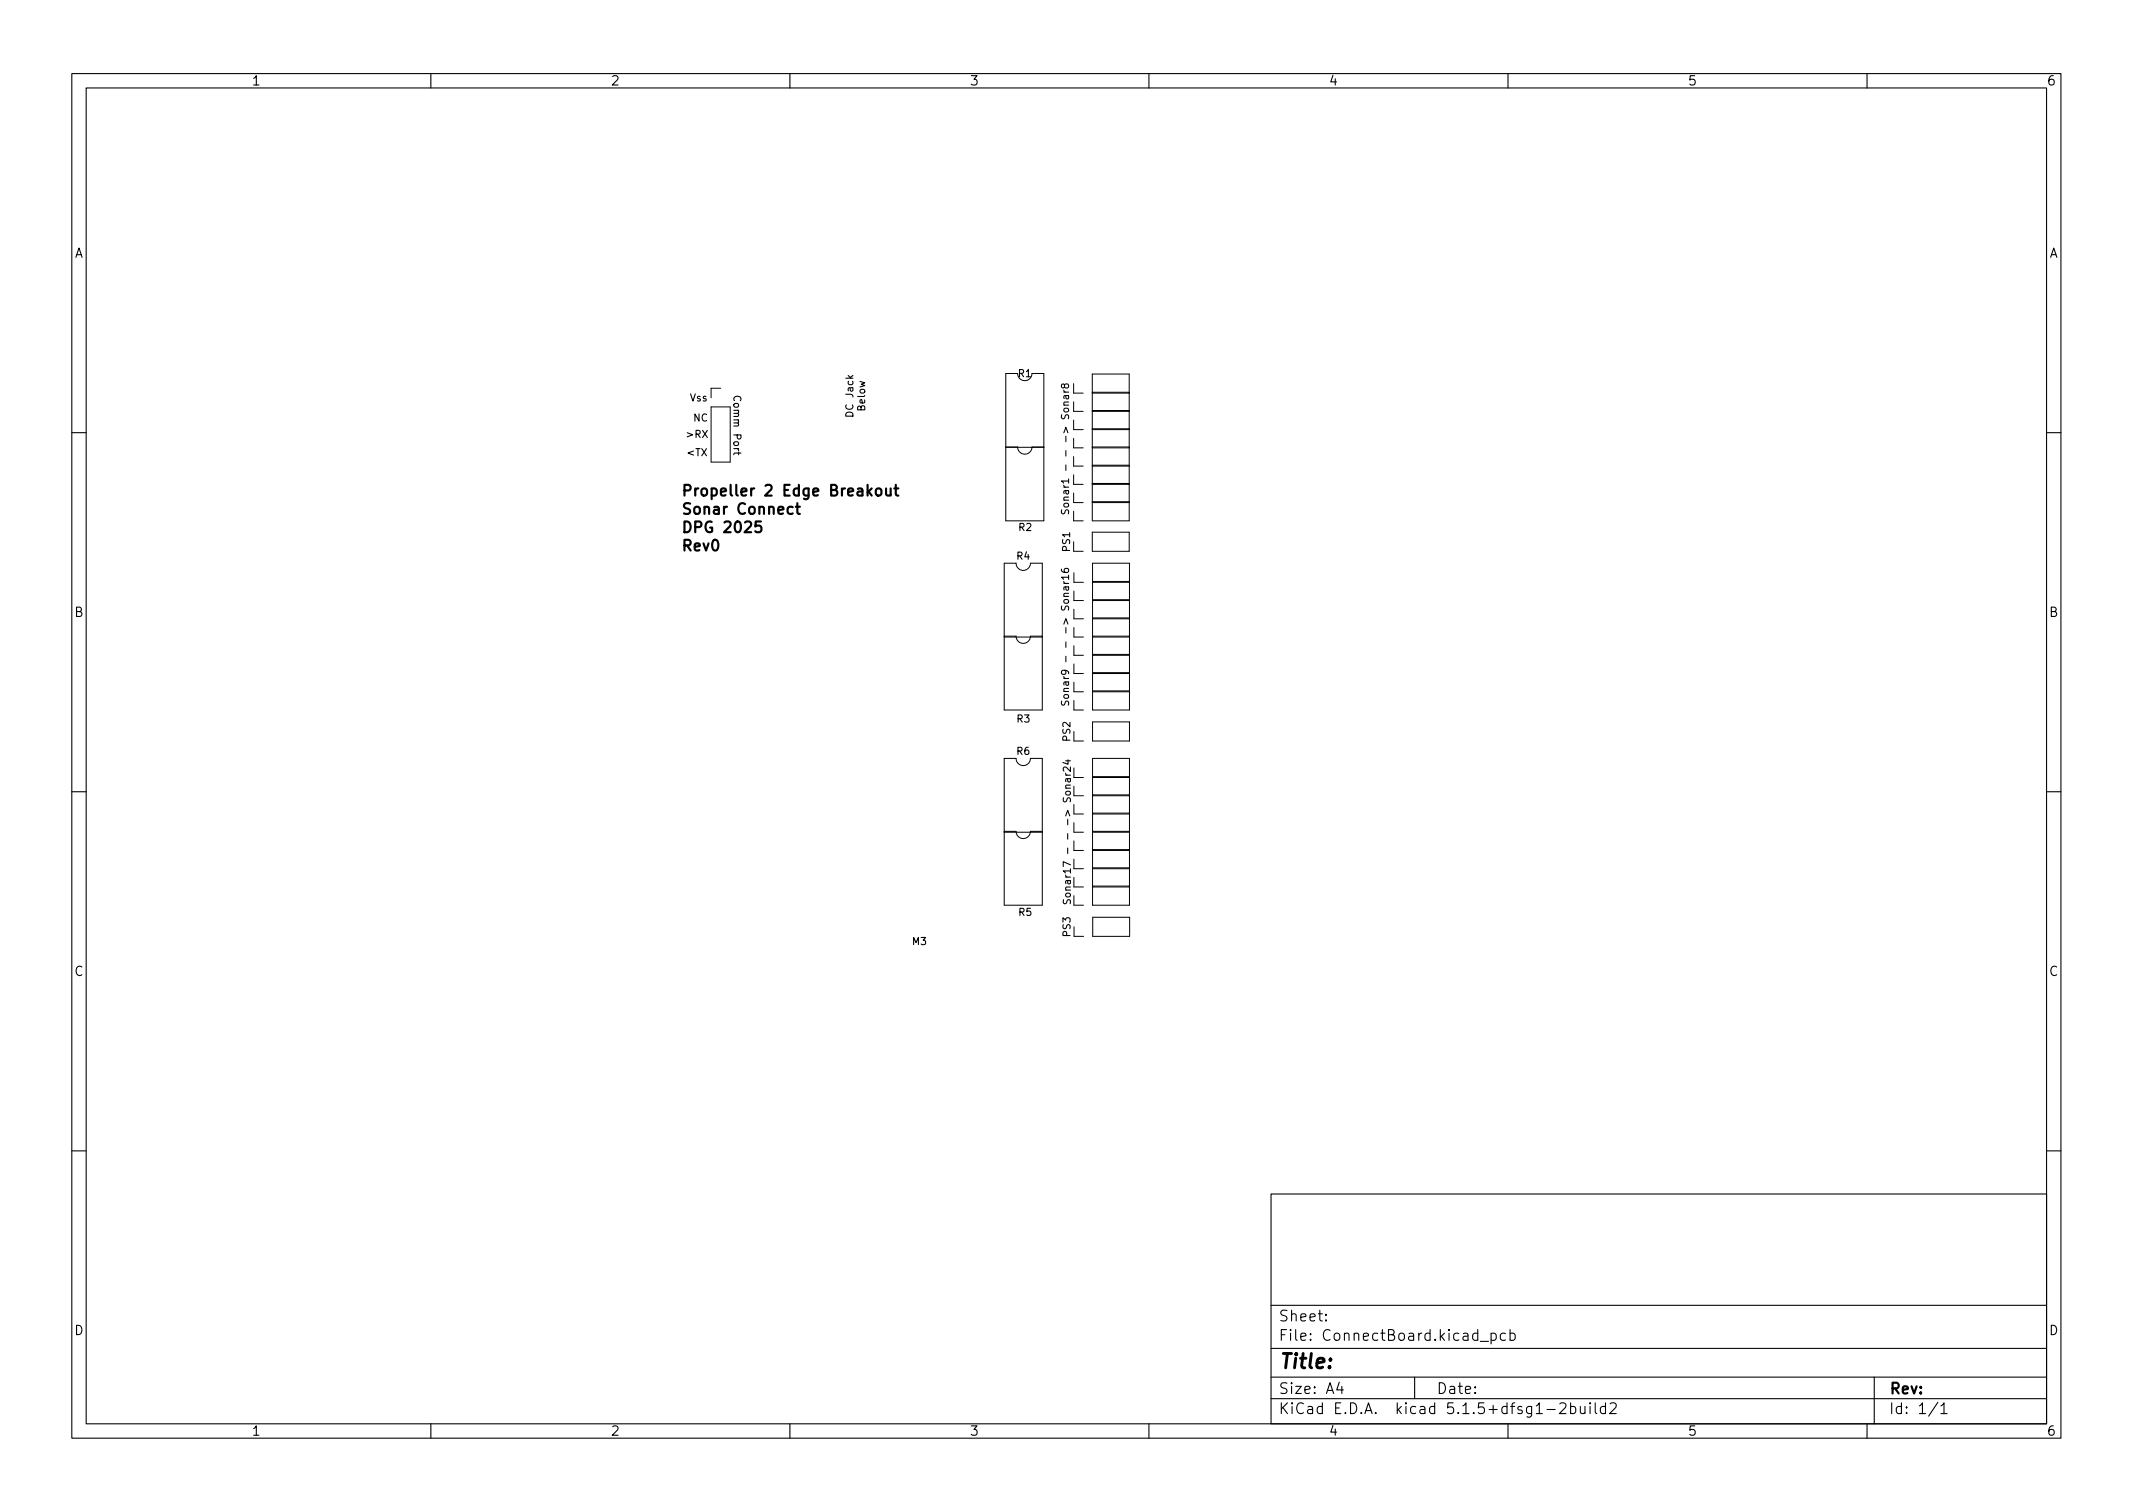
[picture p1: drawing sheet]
<svg xmlns="http://www.w3.org/2000/svg" width="297mm" height="210mm" viewBox="0 0 297 210" stroke-linecap="round" stroke-linejoin="round" font-family="sans-serif">
<defs><g id="words">
<text font-size="2.8" x="178" y="190.6">Title:</text>
<g font-size="2.1">
<text x="94.8" y="69.1">Propeller 2 Edge Breakout</text>
<text x="94.8" y="71.6">Sonar Connect</text>
<text x="94.8" y="74.2">DPG 2025</text>
<text x="94.8" y="76.7">Rev0</text>
<text x="178" y="184">Sheet:</text>
<text x="178" y="186.7">File: ConnectBoard.kicad_pcb</text>
<text x="178" y="196.9">KiCad E.D.A. kicad 5.1.5+dfsg1-2build2</text>
<text x="178" y="194.1">Size: A4</text>
<text x="200" y="194.1">Date:</text>
<text x="263" y="194.1">Rev:</text>
<text x="263" y="196.9">Id: 1/1</text>
</g>
<g font-size="1.8">
<text x="35" y="11.9">1</text>
<text x="85" y="11.9">2</text>
<text x="135" y="11.9">3</text>
<text x="185" y="11.9">4</text>
<text x="235" y="11.9">5</text>
<text x="285" y="11.9">6</text>
<text x="10.3" y="35.9">A</text>
<text x="285.3" y="35.9">A</text>
<text x="10.3" y="85.9">B</text>
<text x="285.3" y="85.9">B</text>
<text x="10.3" y="135.9">C</text>
<text x="285.3" y="135.9">C</text>
<text x="10.3" y="185.9">D</text>
<text x="285.3" y="185.9">D</text>
<text x="35" y="199.9">1</text>
<text x="85" y="199.9">2</text>
<text x="135" y="199.9">3</text>
<text x="185" y="199.9">4</text>
<text x="235" y="199.9">5</text>
<text x="285" y="199.9">6</text>
</g>
<g font-size="1.4">
<text x="141.8" y="52.5">R1</text>
<text x="96.1" y="55.9">Vss</text>
<text x="96.6" y="58.7">NC</text>
<text x="102.1" y="55.4" transform="rotate(90 102.1 55.4)">Comm Port</text>
<text x="118.8" y="57.9" transform="rotate(-90 118.8 57.9)">DC Jack</text>
<text x="120.5" y="57.2" transform="rotate(-90 120.5 57.2)">Below</text>
<text x="95.7" y="61">&gt;RX</text>
<text x="95.8" y="63.5">&lt;TX</text>
<text x="148.9" y="69.1" transform="rotate(-90 148.9 69.1)">Sonar1 - - -&gt; Sonar8</text>
<text x="141.6" y="77.9">R4</text>
<text x="141.9" y="73.9">R2</text>
<text x="149" y="76.8" transform="rotate(-90 149 76.8)">PS1</text>
<text x="148.9" y="95.7" transform="rotate(-90 148.9 95.7)">Sonar9 - - -&gt; Sonar16</text>
<text x="141.6" y="100.6">R3</text>
<text x="141.6" y="105.1">R6</text>
<text x="149" y="103.2" transform="rotate(-90 149 103.2)">PS2</text>
<text x="149.1" y="123.2" transform="rotate(-90 149.1 123.2)">Sonar17 - - -&gt; Sonar24</text>
<text x="127.1" y="131.6">M3</text>
<text x="141.9" y="127.5">R5</text>
<text x="149.1" y="130.4" transform="rotate(-90 149.1 130.4)">PS3</text>
</g>
</g></defs>
<g fill="none" stroke="#000" stroke-width=".15">
<path d="M10 10.2h277v190.1h-277zM12 12.2h273v186.1h-273zM60 10.2v2M110 10.2v2M160 10.2v2M210 10.2v2M260 10.2v2M148.1 54.3l.2 .3M148.1 54.6h.7M148.2 53.6l.2-.1h.2l.2 .1-.1 .4h-.3l-.1-.1-.2-.4h-.1l-.1 .1-.1 .2 .1 .2h.2l.1-.2M148.4 55.1v.3l.2 .2 .2-.2v-.3M148.8 55.1h-.6v.4"/>
<path d="M10 60.2h2M147.8 79.2l.1 .3a.67 .67 0 0 0 .9 0l-.1-.3-.3-.1-.2 .2v.3l.2 .1M147.9 71l-.1 .4 .2 .2 .2-.1 .2-.5h.3l.1 .2v.4M148.1 69.6h.7M148.2 70.1h.5l.1 .2v.2l-.2 .1h-.4l-.1-.2zM148.8 69.2l-.6 .1-.1 .2 .1 .1M285 60.2h2M147.9 97.6l-.1 .4 .1 .1h.3l.2-.4 .2-.1 .2 .2v.4M148.1 81l.2 .2M148.1 96.3h.7M148.1 81.2h.7M148.2 96.8l.4-.1 .2 .1v.2l-.2 .2h-.3l-.2-.2z"/>
<path d="M148.8 95.9h-.6l-.1 .2 .1 .2M148.8 80.4h-1l.3 .3M148.8 80.1v.6M10 110.2h2M148.4 107.7l.2 .2M148.4 107.9h.7M148.4 105.9h.7M148.7 105.8v.6l-.7-.2M149.1 106.8v.6l-.7-.6-.3 .2 .1 .4M285 110.2h2M148.1 125.3v.4l.1 .1h.2l.2-.4 .3-.1 .2 .2-.1 .3M148.4 123.9h.7"/>
<path d="M148.4 124.5l.5-.1 .1 .1 .1 .2-.2 .2h-.3l-.2-.2zM149.1 123.5l-.7 .1v.2l.1 .1M10 160.2h2M177 166.3h108v32h-108zM285 160.2h2M60 198.3v2M110 198.3v2M160 198.3v2M177 194.8h108M177 191.8h108M177 187.8h108M177 181.8h108"/>
<path d="M184.6 183.8l.1 .1h-.1v-.1v.1M184.6 183l.1 .1h-.1v-.1v.1M186.5 192.5l-.4 1h1M186.9 193v1M197 191.8v3M206.1 186.8h1.2M207.6 185.7l.5-.1 .3 .3v.4l-.2 .3h-.1h-.5M207.6 185.6v1.5M209.6 185.7l-.4-.1-.3 .3v.4l.2 .3h.1h.4M210 198.3v2M210.3 185.7l.4-.1 .3 .3v.4l-.1 .3h-.2h-.4M210.3 185.1v1.5"/>
<path d="M215.4 196.3h1.2M217.2 195.5l.2-.2 .5 .1a.41 .41 0 0 1 .1 .6l-.9 .8h1M218.7 195.9l.4-.1 .3 .3v.4l-.1 .3h-.2h-.4M218.7 195.3v1.5M220.1 195.8v1a.41 .41 0 0 0 .6-.1M220.7 195.8v1M221.4 195.3v.1v.1l.1-.1-.1-.1v.2M221.4 195.8v1M222.1 195.3v1.3l.3 .2M223.6 195.9l-.5-.1-.2 .3v.4l.1 .3h.1h.5M223.6 195.3v1.5M224.2 195.5l.2-.2 .5 .1a.41 .41 0 0 1 .1 .6l-.9 .8h1"/>
<path d="M260 198.3v2M261 191.8v6.5M269.9 195.3l-1.3 1.9M270.3 195.8l.4-.5v1.5M270.3 196.8h.8"/>
</g>
<path d="M106 72.6h-.8v.7l.2-.1 .5 .1 .1 .2v.5l-.3 .1h-.3l-.2-.1M110.4 70.6h-.4l-.3 .2v.5l.1 .2 .2 .1 .4-.1M110.8 70.6h.6M111 70.1v1.2l.1 .2 .3 .1M122.1 68.1a.41 .41 0 0 1 .6 .2v.4a.41 .41 0 0 1-.3 .3 .41 .41 0 0 1-.4-.3v-.4zM123.4 68l.1 .9a.41 .41 0 0 0 .5 0M124 68v1M124.5 68h.6M124.7 67.5v1.3l.1 .1 .3 .1" fill="none" stroke="#000" stroke-width=".3"/>
<g fill="none" stroke="#000" stroke-width=".14">
<path d="M99 56.7h2.7v7.6h-2.7zM100.4 54.1h-1.4v1.3M140.1 52h1.6a1 1 0 0 0 1 1 1 1 0 0 0 1-1h1.7v20.5h-5.3zM149.5 53.4v1.3h1.3M149.5 56v1.3h1.3M149.5 58.5v1.3h1.3M152.1 52.1h5.2v20.4h-5.2zM152.1 54.7h5.2M152.1 57.3h5.2M152.1 54.6h5.2M152.1 59.8h5.2M152.1 57.2h5.2"/>
<path d="M152.1 59.7h5.2M139.8 78.4h1.7a1 1 0 0 0 1 1 1 1 0 0 0 1-1h1.6v20.5h-5.3zM140.1 62.2h1.6a1 1 0 0 0 1 1 1 1 0 0 0 1-1h1.7M140.1 62.3h5.3M149.5 76.8h1.3M149.5 71.2v1.3h1.3M149.5 61v1.4h1.3M149.5 63.6v1.3h1.3M149.5 66.1v1.3h1.3M149.5 68.7v1.3h1.3M149.5 79.8v1.3h1.4M152.1 74.1h5.2v2.7h-5.2z"/>
<path d="M152.1 62.2h5.2M152.1 62.4h5.2M152.1 64.9h5.2M152.1 67.4h5.2M152.1 64.8h5.2M152.1 70h5.2M152.1 67.3h5.2M152.1 69.9h5.2M152.1 78.4h5.2v20.5h-5.2zM139.8 88.6h1.7a1 1 0 0 0 1 1 1 1 0 0 0 1-1h1.6M139.8 88.7h5.3M149.5 82.3v1.3h1.4"/>
<path d="M149.5 84.8v1.4h1.4M149.5 87.4v1.3h1.4M149.5 89.9v1.3h1.4M149.5 92.5v1.3h1.4M149.5 95v1.3h1.4M149.5 97.5v1.4h1.4M152.1 88.7h5.2M152.1 86h5.2M152.1 88.6h5.2M152.1 91.2h5.2M152.1 86.2h5.2M152.1 83.5h5.2"/>
<path d="M152.1 81.1h5.2M152.1 83.6h5.2M152.1 81h5.2M152.1 93.8h5.2M152.1 91.1h5.2M152.1 96.3h5.2M152.1 93.7h5.2M152.1 96.2h5.2M139.8 105.6h1.7a1 1 0 0 0 1 1 1 1 0 0 0 1-1h1.6v20.4h-5.3zM139.8 115.8h1.7a1 1 0 0 0 1 1 1 1 0 0 0 1-1h1.6M139.8 115.9h5.3M149.5 110.8h1.4"/>
<path d="M149.5 106.9v1.4h1.4M149.5 115.9h1.4M149.5 113.3h1.4M149.5 118.4h1.4M149.5 103.2h1.4M152.1 110.8h5.2M152.1 100.5h5.2v2.7h-5.2zM152.1 105.6h5.2v20.4h-5.2zM152.1 108.1h5.2M152.1 115.9h5.2M152.1 115.8h5.2M152.1 108.3h5.2"/>
<path d="M152.1 113.3h5.2M152.1 110.7h5.2M152.1 113.2h5.2M152.1 118.4h5.2M152.1 118.3h5.2M149.5 124.7v1.3h1.4M149.5 121h1.4M149.5 123.5h1.4M149.6 130.4h1.3M152.1 121h5.2M152.1 123.5h5.2M152.1 120.8h5.2"/>
<path d="M152.1 123.4h5.2M152.2 127.7h5.1v2.7h-5.1z"/>
</g>
<use href="#words"/>
</svg>
